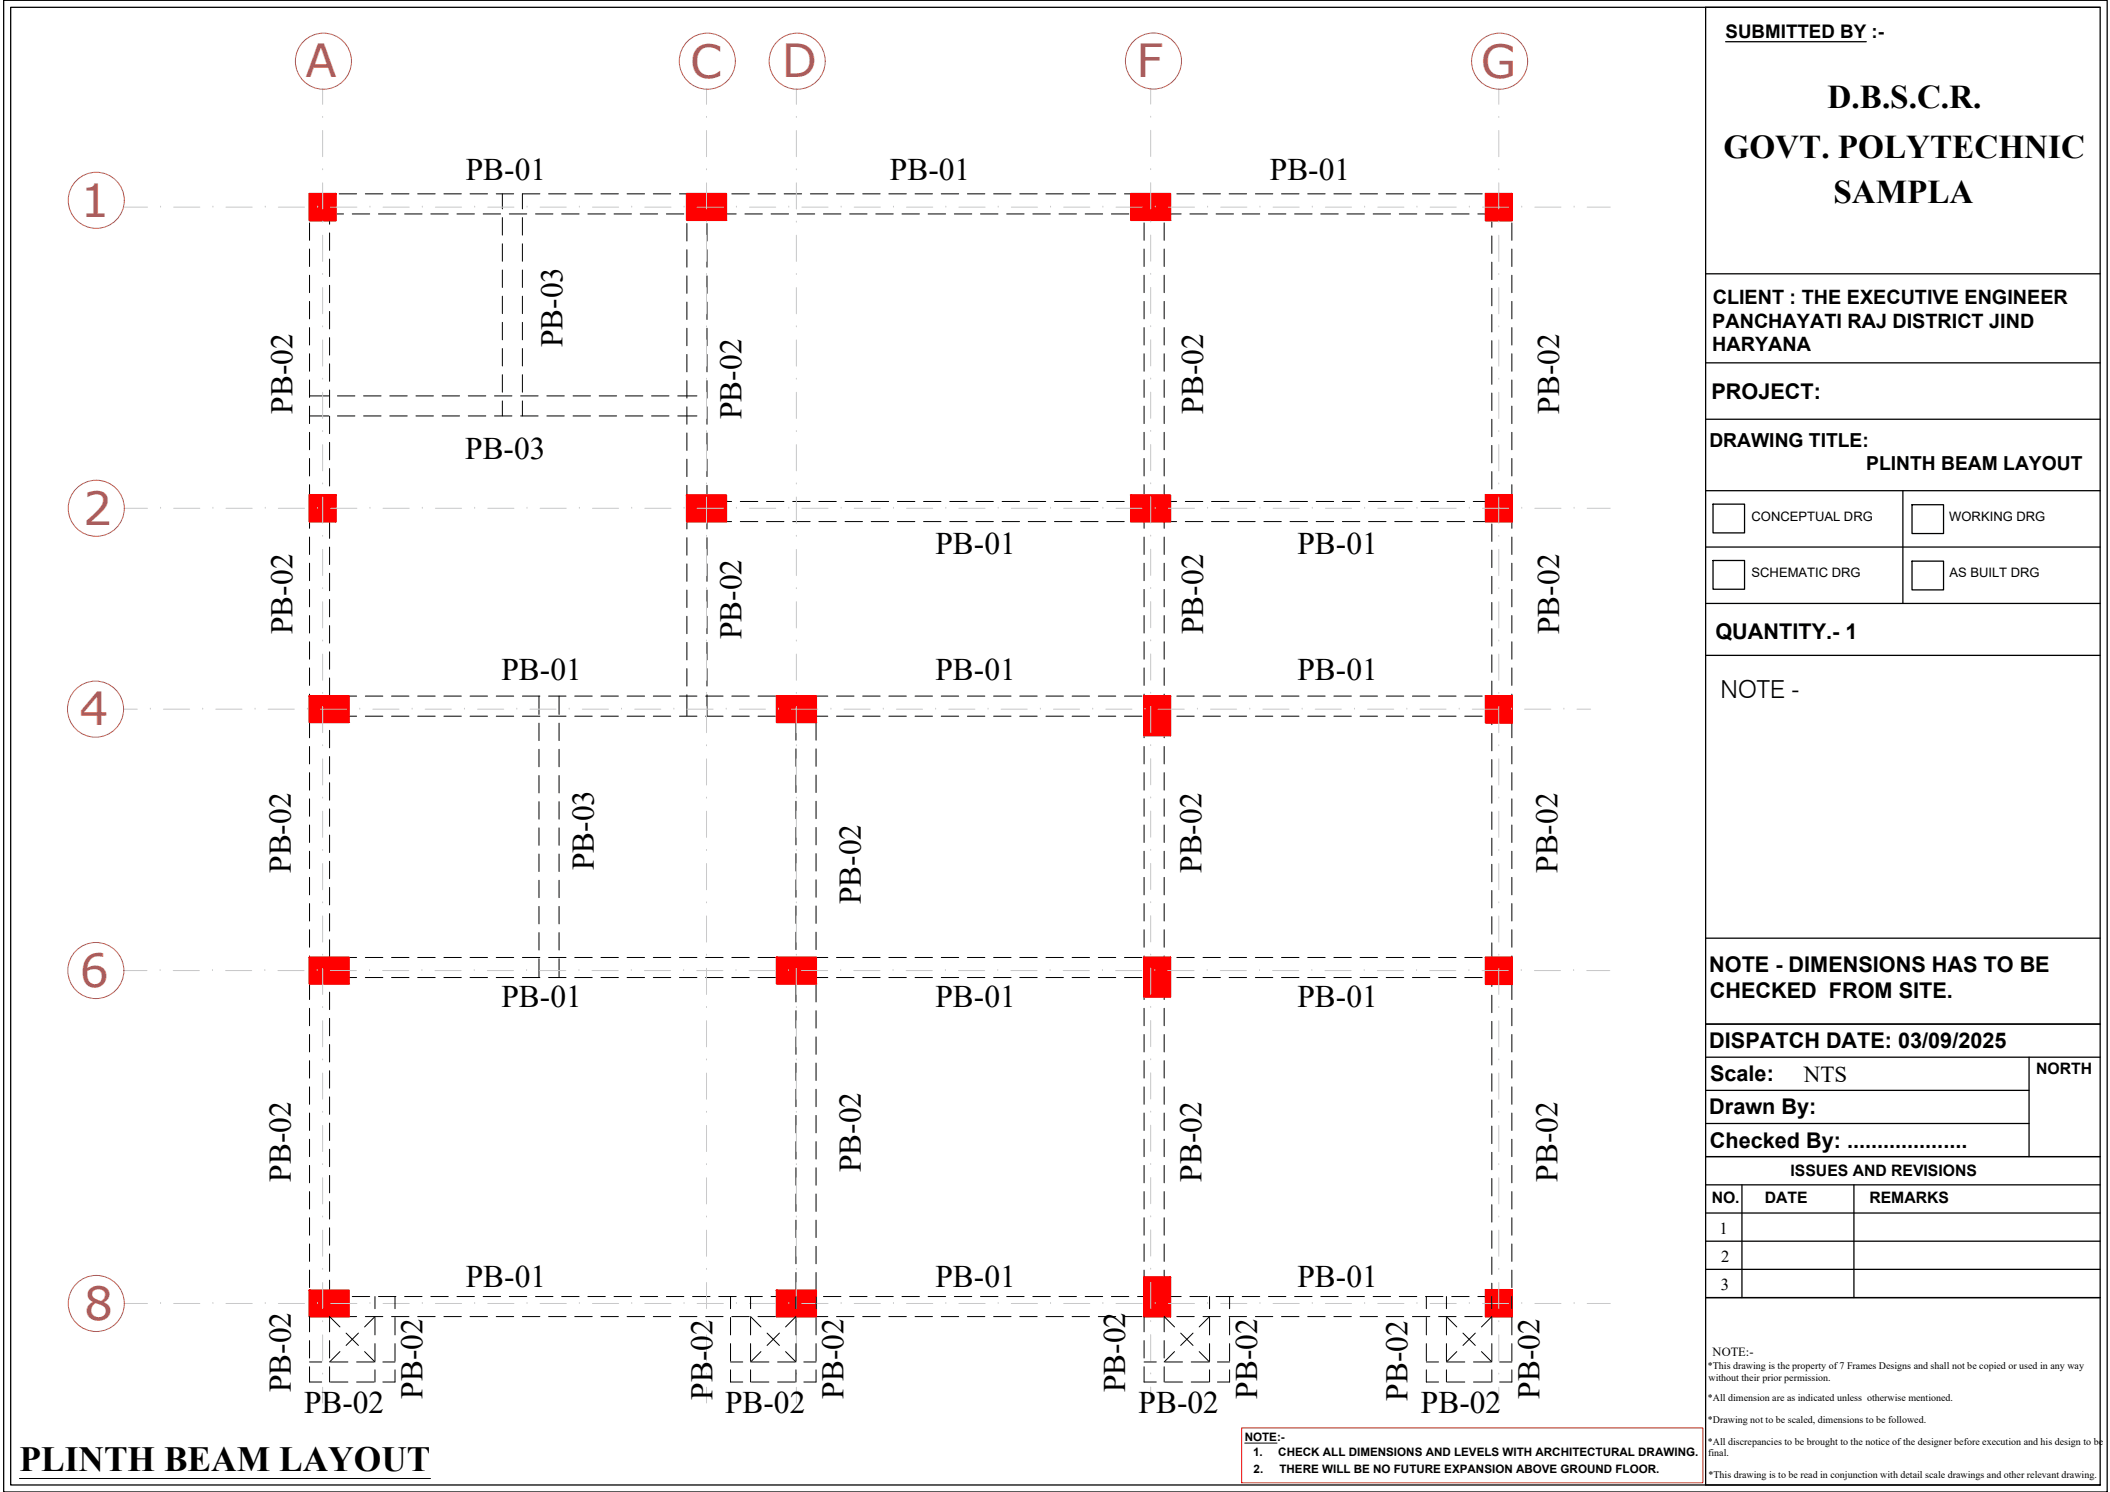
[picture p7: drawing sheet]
<svg xmlns="http://www.w3.org/2000/svg" width="420mm" height="297mm" viewBox="0 0 420 297" stroke-linecap="round" stroke-linejoin="round" font-family="sans-serif">
<defs><g id="words">
<g font-size="9.1" fill="#b85c5c">
<text x="60.8" y="15.4">A</text>
<text x="137.4" y="15.5">C</text>
<text x="155.7" y="15.4">D</text>
<text x="226.3" y="15.4">F</text>
<text x="294.9" y="15.5">G</text>
<text x="16" y="43.1">1</text>
<text x="16.6" y="104.6">2</text>
<text x="15.8" y="144.4">4</text>
<text x="15.9" y="196.6">6</text>
<text x="16.7" y="262.9">8</text>
</g>
<text font-size="7" x="3.9" y="292.8">PLINTH BEAM LAYOUT</text>
<g font-size="6.6">
<text x="363.9" y="21.6">D.B.S.C.R.</text>
<text x="343.2" y="31.5">GOVT. POLYTECHNIC</text>
<text x="365.1" y="40.4">SAMPLA</text>
</g>
<g font-size="6.3">
<text x="92.8" y="35.8">PB-01</text>
<text x="177.2" y="35.8">PB-01</text>
<text x="252.9" y="35.8">PB-01</text>
<text x="112" y="69.1" transform="rotate(-90 112 69.1)">PB-03</text>
<text x="58.2" y="82.4" transform="rotate(-90 58.2 82.4)">PB-02</text>
<text x="147.7" y="83.4" transform="rotate(-90 147.7 83.4)">PB-02</text>
<text x="239.6" y="82.4" transform="rotate(-90 239.6 82.4)">PB-02</text>
<text x="310.5" y="82.4" transform="rotate(-90 310.5 82.4)">PB-02</text>
<text x="92.6" y="91.5">PB-03</text>
<text x="186.3" y="110.3">PB-01</text>
<text x="258.4" y="110.3">PB-01</text>
<text x="58.2" y="126.2" transform="rotate(-90 58.2 126.2)">PB-02</text>
<text x="147.7" y="127.3" transform="rotate(-90 147.7 127.3)">PB-02</text>
<text x="239.6" y="126.2" transform="rotate(-90 239.6 126.2)">PB-02</text>
<text x="310.5" y="126.2" transform="rotate(-90 310.5 126.2)">PB-02</text>
<text x="99.9" y="135.4">PB-01</text>
<text x="186.3" y="135.4">PB-01</text>
<text x="258.4" y="135.4">PB-01</text>
<text x="57.9" y="173.8" transform="rotate(-90 57.9 173.8)">PB-02</text>
<text x="118.2" y="173.3" transform="rotate(-90 118.2 173.3)">PB-03</text>
<text x="239.2" y="173.8" transform="rotate(-90 239.2 173.8)">PB-02</text>
<text x="310.1" y="173.8" transform="rotate(-90 310.1 173.8)">PB-02</text>
<text x="171.4" y="180" transform="rotate(-90 171.4 180)">PB-02</text>
<text x="99.9" y="200.4">PB-01</text>
<text x="186.3" y="200.4">PB-01</text>
<text x="258.4" y="200.4">PB-01</text>
<text x="171.4" y="233.4" transform="rotate(-90 171.4 233.4)">PB-02</text>
<text x="57.9" y="235.3" transform="rotate(-90 57.9 235.3)">PB-02</text>
<text x="239.2" y="235.3" transform="rotate(-90 239.2 235.3)">PB-02</text>
<text x="310.1" y="235.3" transform="rotate(-90 310.1 235.3)">PB-02</text>
<text x="92.8" y="256.3">PB-01</text>
<text x="186.3" y="256.3">PB-01</text>
<text x="258.4" y="256.3">PB-01</text>
<text x="57.9" y="277.2" transform="rotate(-90 57.9 277.2)">PB-02</text>
<text x="60.5" y="281.3">PB-02</text>
<text x="84.1" y="278.4" transform="rotate(-90 84.1 278.4)">PB-02</text>
<text x="141.8" y="278.7" transform="rotate(-90 141.8 278.7)">PB-02</text>
<text x="144.4" y="281.3">PB-02</text>
<text x="168" y="278.4" transform="rotate(-90 168 278.4)">PB-02</text>
<text x="224.1" y="277.2" transform="rotate(-90 224.1 277.2)">PB-02</text>
<text x="226.7" y="281.3">PB-02</text>
<text x="250.3" y="278.4" transform="rotate(-90 250.3 278.4)">PB-02</text>
<text x="280.3" y="278.9" transform="rotate(-90 280.3 278.9)">PB-02</text>
<text x="282.9" y="281.3">PB-02</text>
<text x="306.5" y="278.4" transform="rotate(-90 306.5 278.4)">PB-02</text>
</g>
<text font-size="4.9" x="342.6" y="138.9">NOTE -</text>
<text font-size="4.6" x="359.2" y="215.5">NTS</text>
<g font-size="4.3">
<text x="340.8" y="79.4">PROJECT:</text>
<text x="341.6" y="127.3">QUANTITY.- 1</text>
<text x="340.4" y="193.4">NOTE - DIMENSIONS HAS TO BE</text>
<text x="340.5" y="198.6">CHECKED FROM SITE.</text>
<text x="340.4" y="208.7">DISPATCH DATE: 03/09/2025</text>
<text x="340.5" y="215.3">Scale:</text>
<text x="340.4" y="221.8">Drawn By:</text>
<text x="340.5" y="228.5">Checked By: ....................</text>
</g>
<g font-size="3.9">
<text x="341" y="65.2">PANCHAYATI RAJ DISTRICT JIND</text>
<text x="341" y="60.5">CLIENT : THE EXECUTIVE ENGINEER</text>
<text x="341" y="69.9">HARYANA</text>
</g>
<g font-size="3.8">
<text x="340.4" y="88.9">DRAWING TITLE:</text>
<text x="371.6" y="93.6">PLINTH BEAM LAYOUT</text>
</g>
<text font-size="3.7" x="343.6" y="7.5">SUBMITTED BY :-</text>
<g font-size="3.3">
<text x="342.4" y="245.6">1</text>
<text x="342.7" y="251.3">2</text>
<text x="342.7" y="256.9">3</text>
</g>
<g font-size="3.1">
<text x="405.5" y="213.9">NORTH</text>
<text x="340.8" y="239.6">NO.</text>
<text x="351.4" y="239.5">DATE</text>
<text x="356.6" y="234">ISSUES AND REVISIONS</text>
<text x="372.2" y="239.6">REMARKS</text>
</g>
<g font-size="2.6">
<text x="348.8" y="103.6">CONCEPTUAL DRG</text>
<text x="388.2" y="103.6">WORKING DRG</text>
<text x="348.8" y="114.9">SCHEMATIC DRG</text>
<text x="388.2" y="114.9">AS BUILT DRG</text>
</g>
<text font-size="2.5" x="341" y="270">NOTE:-</text>
<g font-size="2.3">
<text x="247.9" y="286.8">NOTE:-</text>
<text x="249.5" y="289.9">1.</text>
<text x="249.6" y="293.3">2.</text>
<text x="254.6" y="289.9">CHECK ALL DIMENSIONS AND LEVELS WITH ARCHITECTURAL DRAWING.</text>
<text x="254.8" y="293.3">THERE WILL BE NO FUTURE EXPANSION ABOVE GROUND FLOOR.</text>
</g>
<g font-size="2">
<text x="340.1" y="272.6">*This drawing is the property of 7 Frames Designs and shall not be copied or used in any way</text>
<text x="340.2" y="274.8">without their prior permission.</text>
<text x="340.1" y="279">*All dimension are as indicated unless otherwise mentioned.</text>
<text x="340.1" y="283.3">*Drawing not to be scaled, dimensions to be followed.</text>
<text x="340.1" y="287.7">*All discrepancies to be brought to the notice of the designer before execution and his design to be</text>
<text x="340.1" y="289.9">final.</text>
<text x="340.2" y="294.2">*This drawing is to be read in conjunction with detail scale drawings and other relevant drawing.</text>
</g>
</g></defs>
<!-- layer: 0 -->
<g fill="none" stroke="#000" stroke-width=".2">
<path d="M65.8 38.6h-4.2v4M67.5 38.6h3.5M72.7 38.6h3.5M78 38.6h3.4M83.2 38.6h3.5M88.4 38.6h3.5M93.6 38.6h3.5M98.8 38.6h3.5M100 38.6v3M107.5 38.6h-3.5v3M109.2 38.6h3.5M114.4 38.6h3.5"/>
<path d="M119.7 38.6h3.4M124.9 38.6h3.5M130.1 38.6h3.5M135.3 38.6h3.5M136.8 38.6v4.2M140.5 38.6h3.5M140.8 38.6v4.2M145.7 38.6h3.5M150.9 38.6h3.5M156.1 38.6h3.5M161.4 38.6h3.4M166.6 38.6h3.5"/>
<path d="M171.8 38.6h3.5M177 38.6h3.5M182.2 38.6h3.5M187.4 38.6h3.5M192.6 38.6h3.5M197.9 38.6h3.4M203.1 38.6h3.4M208.3 38.6h3.5M213.5 38.6h3.5M218.7 38.6h3.5M223.9 38.6h3.5M227.8 38.6v4"/>
<path d="M229.1 38.6h3.5M231.8 38.6v4M234.3 38.6h3.5M239.6 38.6h3.4M244.8 38.6h3.4M250 38.6h3.4M255.2 38.6h3.5M260.4 38.6h3.5M265.6 38.6h3.5M270.8 38.6h3.5M276 38.6h3.5M281.3 38.6h3.4"/>
<path d="M286.5 38.6h3.4M291.7 38.6h3.4M296.9 38.6h4.2v4M61.6 44.4v3.4M61.6 49.6v3.5M61.6 54.8v3.5M65.6 46.4v3.4M65.6 51.6v3.5M65.6 56.8v3.5M68.4 42.6h-2.8v2M70.1 42.6h3.5M75.4 42.6h3.4"/>
<path d="M80.6 42.6h3.4M85.8 42.6h3.5M91 42.6h3.5M96.2 42.6h3.5M100 43.3v3.5M100 48.5v3.5M100 53.7v3.5M100 59v3.4M101.4 42.6h3.5M104 43.3v3.5M104 48.5v3.5M104 53.7v3.5"/>
<path d="M104 59v3.4M106.6 42.6h3.5M111.8 42.6h3.5M117.1 42.6h3.4M122.3 42.6h3.4M127.5 42.6h3.5M132.7 42.6h3.5M136.8 44.5v3.5M136.8 49.7v3.5M136.8 54.9v3.5M137.9 42.6h3.5M140.8 44.5v3.5"/>
<path d="M140.8 49.7v3.5M140.8 54.9v3.5M143.1 42.6h3.5M148.3 42.6h3.5M153.5 42.6h3.5M158.8 42.6h3.4M164 42.6h3.4M169.2 42.6h3.5M174.4 42.6h3.5M179.6 42.6h3.5M184.8 42.6h3.5M190 42.6h3.5"/>
<path d="M195.2 42.6h3.5M200.5 42.6h3.4M205.7 42.6h3.4M210.9 42.6h3.5M216.1 42.6h3.5M221.3 42.6h3.5M226.5 42.6h3.5M227.8 44.4v3.4M227.8 49.6v3.5M227.8 54.8v3.5M231.7 42.6h3.5M231.8 44.4v3.4"/>
<path d="M231.8 49.6v3.5M231.8 54.8v3.5M236.9 42.6h3.5M242.2 42.6h3.4M247.4 42.6h3.4M252.6 42.6h3.5M257.8 42.6h3.5M263 42.6h3.5M268.2 42.6h3.5M273.4 42.6h3.5M278.6 42.6h3.5M283.9 42.6h3.4"/>
<path d="M289.1 42.6h3.4M294.3 42.6h2.8v2.6M297.1 47v3.5M297.1 52.2v3.5M297.1 57.4v3.5M301.1 44.4v3.4M301.1 49.6v3.5M301.1 54.8v3.5M61.6 78.8h3.9M61.6 60v3.5M61.6 65.2v3.5M61.6 70.4v3.5"/>
<path d="M61.6 75.6v3.5M65.6 62v3.5M65.6 67.2v3.5M65.6 72.4v3.5M65.6 77.6v3.5M67.2 78.8h3.5M72.4 78.8h3.5M77.6 78.8h3.5M82.8 78.8h3.5M88 78.8h3.5M93.2 78.8h3.5M98.5 78.8h3.4"/>
<path d="M100 64.2v3.5M100 69.4v3.5M100 74.6v3.5M100 79.8v3M103.7 78.8h3.5M104 64.2v3.5M104 69.4v3.5M104 74.6v3.5M104 79.8v3M108.9 78.8h3.5M114.1 78.8h3.5M119.3 78.8h3.5"/>
<path d="M124.5 78.8h3.5M129.7 78.8h3.5M135 78.8h3.8M136.8 60.1v3.5M136.8 65.3v3.5M136.8 70.6v3.4M136.8 75.8v3.5M140.8 60.1v3.5M140.8 65.3v3.5M140.8 70.6v3.4M140.8 75.8v3.5M227.8 60v3.5"/>
<path d="M227.8 65.2v3.5M227.8 70.4v3.5M227.8 75.6v3.5M231.8 60v3.5M231.8 65.2v3.5M231.8 70.4v3.5M231.8 75.6v3.5M297.1 62.6v3.5M297.1 67.8v3.5M297.1 73v3.5M297.1 78.2v3.5M301.1 60v3.5"/>
<path d="M301.1 65.2v3.5M301.1 70.4v3.5M301.1 75.6v3.5M61.6 82.8h3.9M61.6 80.9v3.4M61.6 86.1v3.4M61.6 91.3v3.5M61.6 96.5v3.5M65.6 82.9v3.4M65.6 88.1v3.4M65.6 93.3v3.5M65.6 98.5v3.5"/>
<path d="M67.2 82.8h3.5M72.4 82.8h3.5M77.6 82.8h3.5M82.8 82.8h3.5M88 82.8h3.5M93.2 82.8h3.5M98.5 82.8h3.4M103.7 82.8h3.5M108.9 82.8h3.5M114.1 82.8h3.5M119.3 82.8h3.5M124.5 82.8h3.5"/>
<path d="M129.7 82.8h3.5M135 82.8h3.8M136.8 99.8h3.7M136.8 81v3.5M136.8 86.2v3.5M136.8 91.4v3.5M136.8 96.6v3.5M140.8 81v3.5M140.8 86.2v3.5M140.8 91.4v3.5M140.8 96.6v3.5M142.2 99.8h3.5"/>
<path d="M147.4 99.8h3.5M152.6 99.8h3.5M157.9 99.8h3.4M163.1 99.8h3.4M168.3 99.8h3.4M173.5 99.8h3.5M178.7 99.8h3.5M183.9 99.8h3.5M189.1 99.8h3.5M194.3 99.8h3.5M199.5 99.8h3.5M204.8 99.8h3.4"/>
<path d="M210 99.8h3.4M215.2 99.8h3.5M220.4 99.8h3.5M225.6 99.8h3.5M227.8 80.9v3.4M227.8 86.1v3.4M227.8 91.3v3.5M227.8 96.5v3.5M230.8 99.8h3.5M231.8 80.9v3.4M231.8 86.1v3.4M231.8 91.3v3.5"/>
<path d="M231.8 96.5v3.5M236 99.8h3.5M241.2 99.8h3.5M246.5 99.8h3.4M251.7 99.8h3.4M256.9 99.8h3.5M262.1 99.8h3.5M267.3 99.8h3.5M272.5 99.8h3.5M277.7 99.8h3.5M282.9 99.8h3.5M288.2 99.8h3.4"/>
<path d="M293.4 99.8h3.7M297.1 83.5v3.4M297.1 88.7v3.5M297.1 93.9v3.5M297.1 99.1v3.5M301.1 80.9v3.4M301.1 86.1v3.4M301.1 91.3v3.5M301.1 96.5v3.5M61.6 101.7v3.5M61.6 106.9v3.5M61.6 112.1v3.5"/>
<path d="M61.6 117.3v3.5M65.6 103.7v3.5M65.6 108.9v3.5M65.6 114.1v3.5M65.6 119.3v3.5M136.8 103.8h3.7M136.8 101.8v3.5M136.8 107v3.5M136.8 112.3v3.4M136.8 117.5v3.5M140.8 101.8v3.5M140.8 107v3.5"/>
<path d="M140.8 112.3v3.4M140.8 117.5v3.5M142.2 103.8h3.5M147.4 103.8h3.5M152.6 103.8h3.5M157.9 103.8h3.4M163.1 103.8h3.4M168.3 103.8h3.4M173.5 103.8h3.5M178.7 103.8h3.5M183.9 103.8h3.5M189.1 103.8h3.5"/>
<path d="M194.3 103.8h3.5M199.5 103.8h3.5M204.8 103.8h3.4M210 103.8h3.4M215.2 103.8h3.5M220.4 103.8h3.5M225.6 103.8h3.5M227.8 101.7v3.5M227.8 106.9v3.5M227.8 112.1v3.5M227.8 117.3v3.5M230.8 103.8h3.5"/>
<path d="M231.8 101.7v3.5M231.8 106.9v3.5M231.8 112.1v3.5M231.8 117.3v3.5M236 103.8h3.5M241.2 103.8h3.5M246.5 103.8h3.4M251.7 103.8h3.4M256.9 103.8h3.5M262.1 103.8h3.5M267.3 103.8h3.5M272.5 103.8h3.5"/>
<path d="M277.7 103.8h3.5M282.9 103.8h3.5M288.2 103.8h3.4M293.4 103.8h3.7M297.1 104.3v3.5M297.1 109.5v3.5M297.1 114.7v3.5M297.1 119.9v3.5M301.1 101.7v3.5M301.1 106.9v3.5M301.1 112.1v3.5M301.1 117.3v3.5"/>
<path d="M61.6 138.6h4.2M61.6 122.6v3.4M61.6 127.8v3.4M61.6 133v3.5M61.6 138.2v3.5M65.6 124.6v3.4M65.6 129.8v3.4M65.6 135v3.5M67.5 138.6h3.5M72.7 138.6h3.5M78 138.6h3.4M83.2 138.6h3.5"/>
<path d="M88.4 138.6h3.5M93.6 138.6h3.5M98.8 138.6h3.5M104 138.6h3.5M107.3 138.6v3.6M109.2 138.6h3.5M111.3 138.6v3.6M114.4 138.6h3.5M119.7 138.6h3.4M124.9 138.6h3.5M130.1 138.6h3.5M135.3 138.6h3.5"/>
<path d="M136.8 122.7v3.5M136.8 127.9v3.5M136.8 133.1v3.5M136.8 138.3v4.2M140.5 138.6h3.5M140.8 122.7v3.5M140.8 127.9v3.5M140.8 133.1v3.5M140.8 138.3v4.2M145.7 138.6h3.5M150.9 138.6h3.5M156.1 138.6h3.5"/>
<path d="M158.5 138.6v3.5M161.4 138.6h3.4M162.5 138.6v3.5M166.6 138.6h3.5M171.8 138.6h3.5M177 138.6h3.5M182.2 138.6h3.5M187.4 138.6h3.5M192.6 138.6h3.5M197.9 138.6h3.4M203.1 138.6h3.4M208.3 138.6h3.5"/>
<path d="M213.5 138.6h3.5M218.7 138.6h3.5M223.9 138.6h3.5M227.8 122.6v3.4M227.8 127.8v3.4M227.8 133v3.5M227.8 138.2v3.5M229.1 138.6h3.5M231.8 122.6v3.4M231.8 127.8v3.4M231.8 133v3.5M231.8 138.2v3.5"/>
<path d="M234.3 138.6h3.5M239.6 138.6h3.4M244.8 138.6h3.4M250 138.6h3.4M255.2 138.6h3.5M260.4 138.6h3.5M265.6 138.6h3.5M270.8 138.6h3.5M276 138.6h3.5M281.3 138.6h3.4M286.5 138.6h3.4M291.7 138.6h3.4"/>
<path d="M296.9 138.6h4.2M297.1 125.2v3.4M297.1 130.4v3.5M297.1 135.6v3.5M301.1 122.6v3.4M301.1 127.8v3.4M301.1 133v3.5M301.1 138.2v3.5M61.6 142.6h4.2M61.6 143.4v3.5M61.6 148.6v3.5M61.6 153.8v3.5"/>
<path d="M61.6 159v3.5M65.6 140.2v3.5M65.6 145.4v3.5M65.6 150.6v3.5M65.6 155.8v3.5M67.5 142.6h3.5M72.7 142.6h3.5M78 142.6h3.4M83.2 142.6h3.5M88.4 142.6h3.5M93.6 142.6h3.5M98.8 142.6h3.5"/>
<path d="M104 142.6h3.5M107.3 144v3.4M107.3 149.2v3.5M107.3 154.4v3.5M107.3 159.6v3.5M109.2 142.6h3.5M111.3 144v3.4M111.3 149.2v3.5M111.3 154.4v3.5M111.3 159.6v3.5M114.4 142.6h3.5M119.7 142.6h3.4"/>
<path d="M124.9 142.6h3.5M130.1 142.6h3.5M135.3 142.6h3.5M140.5 142.6h3.5M145.7 142.6h3.5M150.9 142.6h3.5M156.1 142.6h3.5M158.5 143.9v3.5M158.5 149.1v3.5M158.5 154.3v3.5M158.5 159.5v3.5M161.4 142.6h3.4"/>
<path d="M162.5 143.9v3.5M162.5 149.1v3.5M162.5 154.3v3.5M162.5 159.5v3.5M166.6 142.6h3.5M171.8 142.6h3.5M177 142.6h3.5M182.2 142.6h3.5M187.4 142.6h3.5M192.6 142.6h3.5M197.9 142.6h3.4M203.1 142.6h3.4"/>
<path d="M208.3 142.6h3.5M213.5 142.6h3.5M218.7 142.6h3.5M223.9 142.6h3.5M227.8 143.4v3.5M227.8 148.6v3.5M227.8 153.8v3.5M227.8 159v3.5M229.1 142.6h3.5M231.8 143.4v3.5M231.8 148.6v3.5M231.8 153.8v3.5"/>
<path d="M231.8 159v3.5M234.3 142.6h3.5M239.6 142.6h3.4M244.8 142.6h3.4M250 142.6h3.4M255.2 142.6h3.5M260.4 142.6h3.5M265.6 142.6h3.5M270.8 142.6h3.5M276 142.6h3.5M281.3 142.6h3.4M286.5 142.6h3.4"/>
<path d="M291.7 142.6h3.4M296.9 142.6h4.2M297.1 140.8v3.5M297.1 146v3.5M297.1 151.2v3.5M297.1 156.4v3.5M301.1 143.4v3.5M301.1 148.6v3.5M301.1 153.8v3.5M301.1 159v3.5M61.6 164.2v3.5M61.6 169.5v3.4"/>
<path d="M61.6 174.7v3.5M61.6 179.9v3.5M65.6 161v3.5M65.6 166.3v3.4M65.6 171.5v3.4M65.6 176.7v3.5M107.3 164.8v3.5M107.3 170v3.5M107.3 175.2v3.5M111.3 164.8v3.5M111.3 170v3.5M111.3 175.2v3.5"/>
<path d="M158.5 164.7v3.5M158.5 169.9v3.5M158.5 175.2v3.4M162.5 164.7v3.5M162.5 169.9v3.5M162.5 175.2v3.4M227.8 164.2v3.5M227.8 169.5v3.4M227.8 174.7v3.5M227.8 179.9v3.5M231.8 164.2v3.5M231.8 169.5v3.4"/>
<path d="M231.8 174.7v3.5M231.8 179.9v3.5M297.1 161.6v3.5M297.1 166.9v3.4M297.1 172.1v3.5M297.1 177.3v3.5M301.1 164.2v3.5M301.1 169.5v3.4M301.1 174.7v3.5M301.1 179.9v3.5M61.6 185.1v3.5M61.6 190.3v3.5"/>
<path d="M61.6 195.5v3.5M61.6 190.6h4.2M61.6 194.6h4.2M65.6 181.9v3.5M65.6 187.1v3.5M65.6 192.3v3.5M65.6 197.5v3.5M67.5 190.6h3.5M67.5 194.6h3.5M72.7 190.6h3.5M72.7 194.6h3.5M78 190.6h3.4"/>
<path d="M78 194.6h3.4M83.2 190.6h3.5M83.2 194.6h3.5M88.4 190.6h3.5M88.4 194.6h3.5M93.6 190.6h3.5M93.6 194.6h3.5M98.8 190.6h3.5M98.8 194.6h3.5M104 190.6h3.5M104 194.6h3.5M107.3 180.5v3.4"/>
<path d="M107.3 185.7v3.4M107.3 190.9v3.6M109.2 190.6h3.5M109.2 194.6h3.5M111.3 180.5v3.4M111.3 185.7v3.4M111.3 190.9v3.6M114.4 190.6h3.5M114.4 194.6h3.5M119.7 190.6h3.4M119.7 194.6h3.4M124.9 190.6h3.5"/>
<path d="M124.9 194.6h3.5M130.1 190.6h3.5M130.1 194.6h3.5M135.3 190.6h3.5M135.3 194.6h3.5M140.5 190.6h3.5M140.5 194.6h3.5M145.7 190.6h3.5M145.7 194.6h3.5M150.9 190.6h3.5M150.9 194.6h3.5M156.1 190.6h3.5"/>
<path d="M156.1 194.6h3.5M158.5 180.4v3.4M158.5 185.6v3.5M158.5 190.8v3.5M158.5 196v3.5M161.4 190.6h3.4M161.4 194.6h3.4M162.5 180.4v3.4M162.5 185.6v3.5M162.5 190.8v3.5M162.5 196v3.5M166.6 190.6h3.5"/>
<path d="M166.6 194.6h3.5M171.8 190.6h3.5M171.8 194.6h3.5M177 190.6h3.5M177 194.6h3.5M182.2 190.6h3.5M182.2 194.6h3.5M187.4 190.6h3.5M187.4 194.6h3.5M192.6 190.6h3.5M192.6 194.6h3.5M197.9 190.6h3.4"/>
<path d="M197.9 194.6h3.4M203.1 190.6h3.4M203.1 194.6h3.4M208.3 190.6h3.5M208.3 194.6h3.5M213.5 190.6h3.5M213.5 194.6h3.5M218.7 190.6h3.5M218.7 194.6h3.5M223.9 190.6h3.5M223.9 194.6h3.5M227.8 185.1v3.5"/>
<path d="M227.8 190.3v3.5M227.8 195.5v3.5M229.1 190.6h3.5M229.1 194.6h3.5M231.8 185.1v3.5M231.8 190.3v3.5M231.8 195.5v3.5M234.3 190.6h3.5M234.3 194.6h3.5M239.6 190.6h3.4M239.6 194.6h3.4M244.8 190.6h3.4"/>
<path d="M244.8 194.6h3.4M250 190.6h3.4M250 194.6h3.4M255.2 190.6h3.5M255.2 194.6h3.5M260.4 190.6h3.5M260.4 194.6h3.5M265.6 190.6h3.5M265.6 194.6h3.5M270.8 190.6h3.5M270.8 194.6h3.5M276 190.6h3.5"/>
<path d="M276 194.6h3.5M281.3 190.6h3.4M281.3 194.6h3.4M286.5 190.6h3.4M286.5 194.6h3.4M291.7 190.6h3.4M291.7 194.6h3.4M296.9 190.6h4.2M296.9 194.6h4.2M297.1 182.5v3.5M297.1 187.7v3.5M297.1 192.9v3.5"/>
<path d="M297.1 198.1v3.5M301.1 185.1v3.5M301.1 190.3v3.5M301.1 195.5v3.5M61.6 200.7v3.5M61.6 206v3.4M61.6 211.2v3.4M61.6 216.4v3.5M65.6 202.7v3.5M65.6 207.9v3.5M65.6 213.2v3.4M65.6 218.4v3.5"/>
<path d="M158.5 201.2v3.5M158.5 206.4v3.5M158.5 211.6v3.5M158.5 216.9v3.4M162.5 201.2v3.5M162.5 206.4v3.5M162.5 211.6v3.5M162.5 216.9v3.4M227.8 200.7v3.5M227.8 206v3.4M227.8 211.2v3.4M227.8 216.4v3.5"/>
<path d="M231.8 200.7v3.5M231.8 206v3.4M231.8 211.2v3.4M231.8 216.4v3.5M297.1 203.3v3.5M297.1 208.6v3.4M297.1 213.8v3.5M297.1 219v3.5M301.1 200.7v3.5M301.1 206v3.4M301.1 211.2v3.4M301.1 216.4v3.5"/>
<path d="M61.6 221.6v3.5M61.6 226.8v3.5M61.6 232v3.5M61.6 237.2v3.5M65.6 223.6v3.5M65.6 228.8v3.5M65.6 234v3.5M65.6 239.2v3.5M158.5 222.1v3.4M158.5 227.3v3.5M158.5 232.5v3.5M158.5 237.7v3.5"/>
<path d="M162.5 222.1v3.4M162.5 227.3v3.5M162.5 232.5v3.5M162.5 237.7v3.5M227.8 221.6v3.5M227.8 226.8v3.5M227.8 232v3.5M227.8 237.2v3.5M231.8 221.6v3.5M231.8 226.8v3.5M231.8 232v3.5M231.8 237.2v3.5"/>
<path d="M297.1 224.2v3.5M297.1 229.4v3.5M297.1 234.6v3.5M297.1 239.8v3.5M301.1 221.6v3.5M301.1 226.8v3.5M301.1 232v3.5M301.1 237.2v3.5M61.6 242.4v3.5M61.6 247.7v3.4M61.6 252.9v3.4M61.6 258.1v7.1"/>
<path d="M65.6 258.1h2.8M65.6 244.4v3.5M65.6 249.6v3.5M65.6 254.9v3.4M70.1 258.1h3.5M74.7 258.1v2.4M75.4 258.1h3.4M78.7 258.1v2.4M80.6 258.1h3.4M85.8 258.1h3.5M91 258.1h3.5M96.2 258.1h3.5"/>
<path d="M101.4 258.1h3.5M106.6 258.1h3.5M111.8 258.1h3.5M117.1 258.1h3.4M122.3 258.1h3.4M127.5 258.1h3.5M132.7 258.1h3.5M137.9 258.1h3.5M143.1 258.1h3.5M145.5 258.1v2.4M148.3 258.1h3.5M149.5 258.1v2.4"/>
<path d="M153.5 258.1h3.5M158.5 242.9v3.5M158.5 248.1v3.5M158.5 253.3v3.5M158.5 258.1v4l-2.1 2.1M158.8 258.1h3.4M162.5 242.9v3.5M162.5 248.1v3.5M162.5 253.3v3.5M162.5 258.1v4M164 258.1h3.4M169.2 258.1h3.5"/>
<path d="M174.4 258.1h3.5M179.6 258.1h3.5M184.8 258.1h3.5M190 258.1h3.5M195.2 258.1h3.5M200.5 258.1h3.4M205.7 258.1h3.4M210.9 258.1h3.5M216.1 258.1h3.5M221.3 258.1h3.5M226.5 258.1h3.5M227.8 242.4v3.5"/>
<path d="M227.8 247.7v3.4M227.8 252.9v3.4M227.8 258.1v7.1M231.7 258.1h3.5M231.8 242.4v3.5M231.8 247.7v3.4M231.8 252.9v3.4M231.8 258.1v7.1M236.9 258.1h3.5M240.9 258.1v2.4M242.2 258.1h3.4M244.8 258.1v2.4"/>
<path d="M247.4 258.1h3.4M252.6 258.1h3.5M257.8 258.1h3.5M263 258.1h3.5M268.2 258.1h3.5M273.4 258.1h3.5M278.6 258.1h3.5M283.9 258.1h3.4M284 258.1v2.4M288 258.1v2.4M289.1 258.1h3.4M294.3 258.1h2.8"/>
<path d="M297.1 245v3.5M297.1 250.3v3.4M297.1 255.5v5M301.1 258.1v4h-4.2M301.1 242.4v3.5M301.1 247.7v3.4M301.1 252.9v3.4M61.6 262.1h4.2M61.6 266.9v3.5M61.6 272.1v3h2.5M61.6 271.2h2.5M65.6 260.1v5.1"/>
<path d="M65.6 266.9v3.5M65.6 272.1v3M65.6 262.1l2.1 2.1M65.8 275.1h3.5M65.8 271.2h3.5M67.5 262.1h3.5M67.7 269.1l-2.1 2.1M68.9 265.4l2.5 2.5M71 275.1h3.5M71 271.2h3.5M71.4 265.4l-2.5 2.5M72.6 269.1l2.1 2.1"/>
<path d="M72.7 262.1h3.5M74.7 262.3v3.5M74.7 267.5v3.5M74.7 272.7v2.4M74.7 262.1l-2.1 2.1M76.2 271.2h2.5M78 262.1h3.4M78.7 272.7v2.4h-2.5M78.7 262.3v3.5M78.7 267.5v3.5M83.2 262.1h3.5M88.4 262.1h3.5"/>
<path d="M93.6 262.1h3.5M98.8 262.1h3.5M104 262.1h3.5M109.2 262.1h3.5M114.4 262.1h3.5M119.7 262.1h3.4M124.9 262.1h3.5M130.1 262.1h3.5M135.3 262.1h3.5M140.5 262.1h3.5M145.5 272.7v2.4h2.4M145.5 271.2h2.4"/>
<path d="M145.5 262.3v3.5M145.5 267.5v3.5M145.7 262.1h3.5M149.5 262.3v3.5M149.5 267.5v3.5M149.5 272.7v2.4M149.5 262.1l2 2.1M149.6 275.1h3.5M149.6 271.2h3.5M150.9 262.1h3.5M151.5 269.1l-2 2.1M152.7 265.4l2.5 2.5"/>
<path d="M154.8 275.1h3.5M154.8 271.2h3.5M155.2 265.4l-2.5 2.5M156.1 262.1h3.5M156.4 269.1l2.1 2.1M158.5 262.3v3.5M158.5 267.5v3.5M158.5 272.7v2.4M160.1 271.2h2.4M161.4 262.1h3.4M162.5 262.3v3.5M162.5 267.5v3.5"/>
<path d="M162.5 272.7v2.4h-2.4M166.6 262.1h3.5M171.8 262.1h3.5M177 262.1h3.5M182.2 262.1h3.5M187.4 262.1h3.5M192.6 262.1h3.5M197.9 262.1h3.4M203.1 262.1h3.4M208.3 262.1h3.5M213.5 262.1h3.5M218.7 262.1h3.5"/>
<path d="M223.9 262.1h3.5M227.8 266.9v3.5M227.8 272.1v3h2.5M227.8 271.2h2.5M229.1 262.1h3.5M231.8 266.9v3.5M231.8 272.1v3M231.8 262.1l2.1 2.1M232 275.1h3.5M232 271.2h3.5M233.9 269.1l-2.1 2.1M234.3 262.1h3.5"/>
<path d="M235.1 265.4l2.5 2.5M237.2 275.1h3.5M237.2 271.2h3.5M237.6 265.4l-2.5 2.5M238.8 269.1l2.1 2.1M239.6 262.1h3.4M240.9 262.3v3.5M240.9 267.5v3.5M240.9 272.7v2.4M240.9 262.1l-2.1 2.1M242.4 271.2h2.4M244.8 262.1h3.4"/>
<path d="M244.8 272.7v2.4h-2.4M244.8 262.3v3.5M244.8 267.5v3.5M250 262.1h3.4M255.2 262.1h3.5M260.4 262.1h3.5M265.6 262.1h3.5M270.8 262.1h3.5M276 262.1h3.5M281.3 262.1h3.4M284 272.7v2.4h2.5M284 271.2h2.5"/>
<path d="M284 262.3v3.5M284 267.5v3.5M286.5 262.1h3.4M288 262.3v3.5M288 267.5v3.5M288 272.7v2.4M288 262.1l2.1 2.1M288.2 275.1h3.5M288.2 271.2h3.5M290.1 269.1l-2.1 2.1M291.3 265.4l2.5 2.5M291.7 262.1h3.4"/>
<path d="M293.4 275.1h3.5M293.4 271.2h3.5M293.8 265.4l-2.5 2.5M295 269.1l2.1 2.1M297.1 262.3v3.5M297.1 267.5v3.5M297.1 272.7v2.4M297.1 262.1l-2.1 2.1M298.6 271.2h2.5M301.1 262.3v3.5M301.1 267.5v3.5M301.1 272.7v2.4h-2.5"/>
</g>
<g fill="none" stroke="#000" stroke-width=".25">
<path d="M.7 .1h418.9v296.9h-418.9zM2.1 1.5h416.1v294.1h-416.1zM343.6 8.3h28M418.2 1.5h-78.6v294.1h78.6M339.6 54.5h78.6M339.6 72.2h78.6M339.6 83.5h78.6M339.6 97.7h78.6M378.9 97.7v22.4M339.6 108.9h78.6M341.1 100.4h6.3v5.7h-6.3zM341.1 111.6h6.3v5.7h-6.3z"/>
<path d="M380.7 100.5h6.3v5.7h-6.3zM380.7 111.7h6.3v5.7h-6.3zM339.6 130.5h78.6M339.6 120.1h78.6M339.6 186.8h78.6M339.6 217.1h64.4M339.6 210.5h78.6M339.6 203.9h78.6M404 210.5v19.8M339.6 230.3h78.6M339.6 235.9h78.6M339.6 223.7h64.4"/>
<path d="M346.9 235.9v22.4M369.2 235.9v22.4M339.6 241.5h78.6M339.6 252.7h78.6M339.6 247.1h78.6M418.2 258.3h-78.6h78.6"/>
</g>
<!-- layer: dimensions -->
<path d="M247.2 284.3h91.9v10.9h-91.9z" fill="none" stroke="#b82e00" stroke-width=".2"/>
<!-- layer: SETXT -->
<path d="M3.9 294.4h81.8M247.9 287.3h6.4" fill="none" stroke="#000" stroke-width=".2"/>
<!-- layer: COL 1 -->
<g fill="#f00" stroke="#f00" stroke-width=".2">
<path d="M136.8 38.6l7.8 5.2v-5.2zM136.8 38.6l7.8 5.2h-7.8z"/>
<path d="M225.2 38.6l7.8 5.2v-5.2zM225.2 38.6l7.8 5.2h-7.8z"/>
<path d="M227.8 254.3l5.2 7.8v-7.8zM227.8 254.3l5.2 7.8h-5.2z"/>
<path d="M154.7 256.9l7.8 5.2v-5.2zM154.7 256.9l7.8 5.2h-7.8z"/>
<path d="M227.8 138.6l5.2 7.8v-7.8zM227.8 138.6l5.2 7.8h-5.2z"/>
<path d="M227.8 190.6l5.2 7.8v-7.8zM227.8 190.6l5.2 7.8h-5.2z"/>
<path d="M136.8 98.6l7.8 5.2v-5.2zM136.8 98.6l7.8 5.2h-7.8z"/>
<path d="M225.2 98.6l7.8 5.2v-5.2zM225.2 98.6l7.8 5.2h-7.8z"/>
<path d="M61.6 38.6l5.2 5.3v-5.3zM61.6 38.6l5.2 5.3h-5.2z"/>
<path d="M61.6 98.5l5.2 5.3v-5.3zM61.6 98.5l5.2 5.3h-5.2z"/>
<path d="M295.8 38.6l5.3 5.3v-5.3zM295.8 38.6l5.3 5.3h-5.3z"/>
<path d="M295.8 138.6l5.3 5.3v-5.3zM295.8 138.6l5.3 5.3h-5.3z"/>
<path d="M295.8 190.6l5.3 5.3v-5.3zM295.8 190.6l5.3 5.3h-5.3z"/>
<path d="M295.8 256.8l5.3 5.3v-5.3zM295.8 256.8l5.3 5.3h-5.3z"/>
<path d="M295.8 98.5l5.3 5.3v-5.3zM295.8 98.5l5.3 5.3h-5.3z"/>
<path d="M154.7 190.6l7.8 5.2v-5.2zM154.7 190.6l7.8 5.2h-7.8z"/>
<path d="M154.7 138.6l7.8 5.2v-5.2zM154.7 138.6l7.8 5.2h-7.8z"/>
<path d="M61.6 256.9l7.8 5.2v-5.2zM61.6 256.9l7.8 5.2h-7.8z"/>
<path d="M61.6 190.6l7.8 5.2v-5.2zM61.6 190.6l7.8 5.2h-7.8z"/>
<path d="M61.6 138.6l7.8 5.2v-5.2zM61.6 138.6l7.8 5.2h-7.8z"/>
</g>
<g fill="none" stroke="#f00" stroke-width=".4">
<path d="M61.6 38.6h5.2v5.3h-5.2zM136.8 38.6h7.8v5.2h-7.8zM225.2 38.6h7.8v5.2h-7.8zM295.8 38.6h5.3v5.3h-5.3zM61.6 98.5h5.2v5.3h-5.2zM136.8 98.6h7.8v5.2h-7.8zM225.2 98.6h7.8v5.2h-7.8zM295.8 98.5h5.3v5.3h-5.3zM61.6 138.6h7.8v5.2h-7.8zM154.7 138.6h7.8v5.2h-7.8zM227.8 138.6h5.2v7.8h-5.2zM295.8 138.6h5.3v5.3h-5.3z"/>
<path d="M61.6 190.6h7.8v5.2h-7.8zM154.7 190.6h7.8v5.2h-7.8zM227.8 190.6h5.2v7.8h-5.2zM295.8 190.6h5.3v5.3h-5.3zM61.6 256.9h7.8v5.2h-7.8zM154.7 256.9h7.8v5.2h-7.8zM227.8 254.3h5.2v7.8h-5.2zM295.8 256.8h5.3v5.3h-5.3z"/>
</g>
<!-- layer: grid -->
<g fill="none" stroke="#c7c8ca" stroke-width=".2">
<path d="M64.2 17.6v3.2M140.7 17.6v3.2M158.6 17.6v3.2M229.1 17.6v3.1M298.5 17.6v3.2M64.2 23.4h.1M64.2 33.8h.1M64.2 26v5.2M64.2 36.4v5.2M140.7 23.4h.1M140.7 33.8h.1M140.7 26v5.2"/>
<path d="M140.7 36.4v5.2M158.6 23.4h.1M158.6 33.8h.1M158.6 26v5.2M158.6 36.4v5.2M229.1 23.3h.1M229.1 33.8h.1M229.1 25.9v5.3M229.1 36.4v5.2M298.5 23.4h.1M298.5 33.8h.1M298.5 26v5.2"/>
<path d="M298.5 36.4v5.2M24.8 41.2h4.6M32 41.2h.1M34.6 41.2h5.2M42.4 41.2h.1M45 41.2h5.2M52.8 41.2h.1M55.4 41.2h5.2M63.2 41.2h.1M64.2 44.2h.1M64.2 54.6h.1M64.2 46.8v5.2"/>
<path d="M64.2 57.3v5.2M65.8 41.2h5.3M73.7 41.2h.1M76.3 41.2h5.2M84.1 41.2h.1M86.7 41.2h5.2M94.5 41.2h.1M97.1 41.2h5.2M104.9 41.2h.1M107.5 41.2h5.3M115.4 41.2h.1M118 41.2h5.2"/>
<path d="M125.8 41.2h.1M128.4 41.2h5.2M136.2 41.2h.1M138.8 41.2h5.2M140.7 44.2h.1M140.7 54.6h.1M140.7 46.8v5.2M140.7 57.3v5.2M146.6 41.2h.1M149.2 41.2h5.3M157.1 41.2h.1M158.6 44.2h.1"/>
<path d="M158.6 54.6h.1M158.6 46.8v5.2M158.6 57.3v5.2M159.7 41.2h5.2M167.5 41.2h.1M170.1 41.2h5.2M177.9 41.2h.1M180.5 41.2h5.2M188.3 41.2h.1M190.9 41.2h5.3M198.8 41.2h.1M201.4 41.2h5.2"/>
<path d="M209.2 41.2h.1M211.8 41.2h5.2M219.6 41.2h.1M222.2 41.2h5.2M229.1 44.2h.1M229.1 54.6h.1M229.1 46.8v5.2M229.1 57.2v5.2M230 41.2h.1M232.7 41.2h5.2M240.5 41.2h.1M243.1 41.2h5.2"/>
<path d="M250.9 41.2h.1M253.5 41.2h5.2M261.3 41.2h.1M263.9 41.2h5.2M271.7 41.2h.1M274.4 41.2h5.2M282.2 41.2h.1M284.8 41.2h5.2M292.6 41.2h.1M295.2 41.2h5.2M298.5 44.2h.1M298.5 54.6h.1"/>
<path d="M298.5 46.8v5.2M298.5 57.3v5.2M303 41.2h.1M305.6 41.2h5.2M313.4 41.2h.1M316.1 41.2h4.6M64.2 65.1h.1M64.2 75.5h.1M64.2 67.7v5.2M64.2 78.1v5.2M140.7 65.1h.1M140.7 75.5h.1"/>
<path d="M140.7 67.7v5.2M140.7 78.1v5.2M158.6 65.1h.1M158.6 75.5h.1M158.6 67.7v5.2M158.6 78.1v5.2M229.1 65h.1M229.1 75.5h.1M229.1 67.6v5.3M229.1 78.1v5.2M298.5 65.1h.1M298.5 75.5h.1"/>
<path d="M298.5 67.7v5.2M298.5 78.1v5.2M64.2 85.9h.1M64.2 96.3h.1M64.2 88.5v5.2M64.2 99v5.2M140.7 85.9h.1M140.7 96.3h.1M140.7 88.5v5.2M140.7 99v5.2M158.6 85.9h.1M158.6 96.3h.1"/>
<path d="M158.6 88.5v5.2M158.6 99v5.2M229.1 85.9h.1M229.1 96.3h.1M229.1 88.5v5.2M229.1 98.9v5.2M298.5 85.9h.1M298.5 96.3h.1M298.5 88.5v5.2M298.5 99v5.2M24.8 101.2h4.6M32 101.2h.1"/>
<path d="M34.6 101.2h5.2M42.4 101.2h.1M45 101.2h5.2M52.8 101.2h.1M55.4 101.2h5.2M63.2 101.2h.1M64.2 106.8h.1M64.2 117.2h.1M64.2 109.4v5.2M64.2 119.8v5.2M65.8 101.2h5.3M73.7 101.2h.1"/>
<path d="M76.3 101.2h5.2M84.1 101.2h.1M86.7 101.2h5.2M94.5 101.2h.1M97.1 101.2h5.2M104.9 101.2h.1M107.5 101.2h5.3M115.4 101.2h.1M118 101.2h5.2M125.8 101.2h.1M128.4 101.2h5.2M136.2 101.2h.1"/>
<path d="M138.8 101.2h5.2M140.7 106.8h.1M140.7 117.2h.1M140.7 109.4v5.2M140.7 119.8v5.2M146.6 101.2h.1M149.2 101.2h5.3M157.1 101.2h.1M158.6 106.8h.1M158.6 117.2h.1M158.6 109.4v5.2M158.6 119.8v5.2"/>
<path d="M159.7 101.2h5.2M167.5 101.2h.1M170.1 101.2h5.2M177.9 101.2h.1M180.5 101.2h5.2M188.3 101.2h.1M190.9 101.2h5.3M198.8 101.2h.1M201.4 101.2h5.2M209.2 101.2h.1M211.8 101.2h5.2M219.6 101.2h.1"/>
<path d="M222.2 101.2h5.2M229.1 106.7h.1M229.1 117.2h.1M229.1 109.3v5.3M229.1 119.8v5.2M230 101.2h.1M232.7 101.2h5.2M240.5 101.2h.1M243.1 101.2h5.2M250.9 101.2h.1M253.5 101.2h5.2M261.3 101.2h.1"/>
<path d="M263.9 101.2h5.2M271.7 101.2h.1M274.4 101.2h5.2M282.2 101.2h.1M284.8 101.2h5.2M292.6 101.2h.1M295.2 101.2h5.2M298.5 106.8h.1M298.5 117.2h.1M298.5 109.4v5.2M298.5 119.8v5.2M303 101.2h.1"/>
<path d="M305.6 101.2h5.2M313.4 101.2h.1M316.1 101.2h4.6M64.2 127.6h.1M64.2 138h.1M64.2 130.2v5.2M140.7 127.6h.1M140.7 138h.1M140.7 130.2v5.2M158.6 127.6h.1M158.6 138h.1M158.6 130.2v5.2"/>
<path d="M229.1 127.6h.1M229.1 138h.1M229.1 130.2v5.2M298.5 127.6h.1M298.5 138h.1M298.5 130.2v5.2M24.6 141.2h2.7M29.9 141.2h.1M32.5 141.2h5.3M40.4 141.2h.1M43 141.2h5.2M50.8 141.2h.1"/>
<path d="M53.4 141.2h5.2M61.2 141.2h.1M63.8 141.2h5.2M64.2 148.5h.1M64.2 158.9h.1M64.2 140.6v5.3M64.2 151.1v5.2M71.6 141.2h.1M74.2 141.2h5.3M82.1 141.2h.1M84.7 141.2h5.2M92.5 141.2h.1"/>
<path d="M95.1 141.2h5.2M102.9 141.2h.1M105.5 141.2h5.2M113.3 141.2h.1M116 141.2h5.2M123.8 141.2h.1M126.4 141.2h5.2M134.2 141.2h.1M136.8 141.2h5.2M140.7 148.5h.1M140.7 158.9h.1M140.7 140.6v5.3"/>
<path d="M140.7 151.1v5.2M144.6 141.2h.1M147.2 141.2h5.2M155 141.2h.1M157.6 141.2h5.3M158.6 148.5h.1M158.6 158.9h.1M158.6 140.6v5.3M158.6 151.1v5.2M165.5 141.2h.1M168.1 141.2h5.2M175.9 141.2h.1"/>
<path d="M178.5 141.2h5.2M186.3 141.2h.1M188.9 141.2h5.2M196.7 141.2h.1M199.3 141.2h5.3M207.2 141.2h.1M209.8 141.2h5.2M217.6 141.2h.1M220.2 141.2h5.2M228 141.2h.1M229.1 148.4h.1M229.1 158.9h.1"/>
<path d="M229.1 140.6v5.2M229.1 151v5.2M230.6 141.2h5.2M238.4 141.2h.1M241 141.2h5.3M248.9 141.2h.1M251.5 141.2h5.2M259.3 141.2h.1M261.9 141.2h5.2M269.7 141.2h.1M272.3 141.2h5.2M280.1 141.2h.1"/>
<path d="M282.7 141.2h5.3M290.6 141.2h.1M293.2 141.2h5.2M298.5 148.5h.1M298.5 158.9h.1M298.5 140.6v5.3M298.5 151.1v5.2M301 141.2h.1M303.6 141.2h5.2M311.4 141.2h.1M314 141.2h2.7M64.2 169.3h.1"/>
<path d="M64.2 179.7h.1M64.2 161.5v5.2M64.2 171.9v5.2M140.7 169.3h.1M140.7 179.7h.1M140.7 161.5v5.2M140.7 171.9v5.2M158.6 169.3h.1M158.6 179.7h.1M158.6 161.5v5.2M158.6 171.9v5.2M229.1 169.3h.1"/>
<path d="M229.1 179.7h.1M229.1 161.5v5.2M229.1 171.9v5.2M298.5 169.3h.1M298.5 179.7h.1M298.5 161.5v5.2M298.5 171.9v5.2M24.7 193.2h4.6M31.9 193.2h.1M34.5 193.2h5.2M42.3 193.2h.1M44.9 193.2h5.2"/>
<path d="M52.7 193.2h.1M55.3 193.2h5.2M63.2 193.2h.1M64.2 190.2h.1M64.2 182.3v5.3M64.2 192.8v5.2M65.8 193.2h5.2M73.6 193.2h.1M76.2 193.2h5.2M84 193.2h.1M86.6 193.2h5.2M94.4 193.2h.1"/>
<path d="M97 193.2h5.3M104.9 193.2h.1M107.5 193.2h5.2M115.3 193.2h.1M117.9 193.2h5.2M125.7 193.2h.1M128.3 193.2h5.2M136.1 193.2h.1M138.7 193.2h5.3M140.7 190.2h.1M140.7 182.3v5.3M140.7 192.8v5.2"/>
<path d="M146.6 193.2h.1M149.2 193.2h5.2M157 193.2h.1M158.6 190.2h.1M158.6 182.3v5.3M158.6 192.8v5.2M159.6 193.2h5.2M167.4 193.2h.1M170 193.2h5.2M177.8 193.2h.1M180.4 193.2h5.3M188.3 193.2h.1"/>
<path d="M190.9 193.2h5.2M198.7 193.2h.1M201.3 193.2h5.2M209.1 193.2h.1M211.7 193.2h5.2M219.5 193.2h.1M222.1 193.2h5.3M229.1 190.1h.1M229.1 182.3v5.2M229.1 192.7v5.2M230 193.2h.1M232.6 193.2h5.2"/>
<path d="M240.4 193.2h.1M243 193.2h5.2M250.8 193.2h.1M253.4 193.2h5.2M261.2 193.2h.1M263.8 193.2h5.2M271.7 193.2h.1M274.3 193.2h5.2M282.1 193.2h.1M284.7 193.2h5.2M292.5 193.2h.1M295.1 193.2h5.2"/>
<path d="M298.5 190.2h.1M298.5 182.3v5.3M298.5 192.8v5.2M302.9 193.2h.1M305.5 193.2h5.2M313.4 193.2h.1M316 193.2h4.6M64.2 200.6h.1M64.2 211h.1M64.2 203.2v5.2M64.2 213.6v5.2M140.7 200.6h.1"/>
<path d="M140.7 211h.1M140.7 203.2v5.2M140.7 213.6v5.2M158.6 200.6h.1M158.6 211h.1M158.6 203.2v5.2M158.6 213.6v5.2M229.1 200.6h.1M229.1 211h.1M229.1 203.2v5.2M229.1 213.6v5.2M298.5 200.6h.1"/>
<path d="M298.5 211h.1M298.5 203.2v5.2M298.5 213.6v5.2M64.2 221.4h.1M64.2 231.9h.1M64.2 224.1v5.2M64.2 234.5v5.2M140.7 221.4h.1M140.7 231.9h.1M140.7 224.1v5.2M140.7 234.5v5.2M158.6 221.4h.1"/>
<path d="M158.6 231.9h.1M158.6 224.1v5.2M158.6 234.5v5.2M229.1 221.4h.1M229.1 231.8h.1M229.1 224v5.2M229.1 234.4v5.2M298.5 221.4h.1M298.5 231.9h.1M298.5 224.1v5.2M298.5 234.5v5.2M24.8 259.5h4.6"/>
<path d="M32 259.5h.1M34.6 259.5h5.2M42.4 259.5h.1M45 259.5h5.2M52.8 259.5h.1M55.4 259.5h5.2M63.2 259.5h.1M64.2 242.3h.1M64.2 252.7h.1M64.2 244.9v5.2M64.2 255.3v5.2M65.8 259.5h5.3"/>
<path d="M73.7 259.5h.1M76.3 259.5h5.2M84.1 259.5h.1M86.7 259.5h5.2M94.5 259.5h.1M97.1 259.5h5.2M104.9 259.5h.1M107.5 259.5h5.3M115.4 259.5h.1M118 259.5h5.2M125.8 259.5h.1M128.4 259.5h5.2"/>
<path d="M136.2 259.5h.1M138.8 259.5h5.2M140.7 242.3h.1M140.7 252.7h.1M140.7 244.9v5.2M140.7 255.3v5.2M146.6 259.5h.1M149.2 259.5h5.3M157.1 259.5h.1M158.6 242.3h.1M158.6 252.7h.1M158.6 244.9v5.2"/>
<path d="M158.6 255.3v5.2M159.7 259.5h5.2M167.5 259.5h.1M170.1 259.5h5.2M177.9 259.5h.1M180.5 259.5h5.2M188.3 259.5h.1M190.9 259.5h5.3M198.8 259.5h.1M201.4 259.5h5.2M209.2 259.5h.1M211.8 259.5h5.2"/>
<path d="M219.6 259.5h.1M222.2 259.5h5.2M229.1 242.3h.1M229.1 252.7h.1M229.1 244.9v5.2M229.1 255.3v5.2M230 259.5h.1M232.7 259.5h5.2M240.5 259.5h.1M243.1 259.5h5.2M250.9 259.5h.1M253.5 259.5h5.2"/>
<path d="M261.3 259.5h.1M263.9 259.5h5.2M271.7 259.5h.1M274.4 259.5h5.2M282.2 259.5h.1M284.8 259.5h5.2M292.6 259.5h.1M295.2 259.5h5.2M298.5 242.3h.1M298.5 252.7h.1M298.5 244.9v5.2M298.5 255.3v5.2"/>
<path d="M303 259.5h.1M305.6 259.5h5.2M313.4 259.5h.1M316.1 259.5h4.6M64.2 263.1h.1M64.2 273.6h.1M64.2 265.8v5.2M64.2 276.2v3.1M140.7 263.1h.1M140.7 273.6h.1M140.7 265.8v5.2M140.7 276.2v3.1"/>
<path d="M158.6 263.1h.1M158.6 273.6h.1M158.6 265.8v5.2M158.6 276.2v3.1M229.1 263.1h.1M229.1 273.5h.1M229.1 265.7v5.2M229.1 276.1v3.2M298.5 263.1h.1M298.5 273.6h.1M298.5 265.8v5.2M298.5 276.2v3.1"/>
</g>
<g fill="none" stroke="#b85c5c" stroke-width=".2">
<circle cx="64.4" cy="12.2" r="5.6"/>
<circle cx="140.8" cy="12.2" r="5.6"/>
<circle cx="158.7" cy="12.2" r="5.6"/>
<circle cx="229.7" cy="12.2" r="5.6"/>
<circle cx="298.6" cy="12.2" r="5.6"/>
<circle cx="19.2" cy="39.9" r="5.6"/>
<circle cx="19.2" cy="101.2" r="5.6"/>
<circle cx="19" cy="141.2" r="5.6"/>
<circle cx="19.1" cy="193.2" r="5.6"/>
<circle cx="19.2" cy="259.5" r="5.6"/>
</g>
<use href="#words"/>
</svg>
